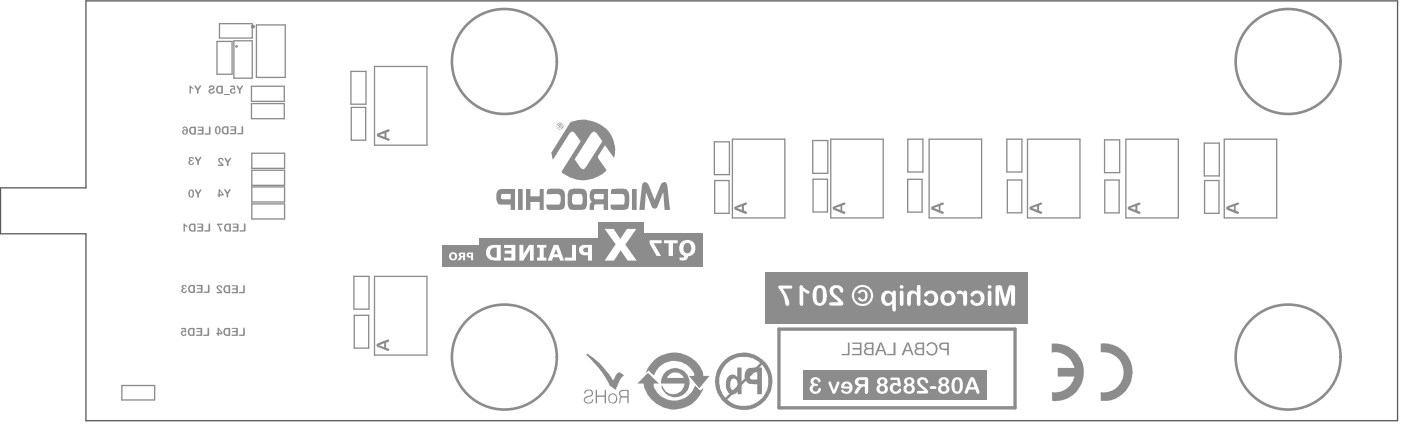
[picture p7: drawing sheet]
<svg xmlns="http://www.w3.org/2000/svg" width="177mm" height="54mm" viewBox="0 0 177 54" stroke-linecap="round" stroke-linejoin="round" font-family="sans-serif">
<g fill="none" stroke="#8c8c8c" stroke-width=".17">
<path d="M27.5 5.2h1.9v4.2h-1.9zM27.8 3h4.2v1.8h-4.2zM29.6 5.2h2.4v4.7h-2.4zM31.8 10.9h4.2v1.9h-4.2zM31.8 13.1h4.2v1.9h-4.2zM31.9 19.4h4.1v1.9h-4.1zM32.5 3.2h3.6v6.6h-3.6zM44.4 9h2v4.2h-2zM44.5 13.6h1.8v4.1h-1.8zM47.4 8.4h6.7v10h-6.7zM90.5 17.9h1.9v4.2h-1.9zM92.8 17.6h6.6v10h-6.6z"/>
<path d="M102.9 17.8h1.9v4.1h-1.9zM105.2 17.6h6.7v10h-6.7zM115 17.6h1.9v4.2h-1.9zM117.7 17.6h6.6v10h-6.6zM127.5 17.6h1.9v4.2h-1.9zM130.1 17.6h6.7v10h-6.7zM139.9 17.7h1.9v4.1h-1.9zM142.6 17.6h6.6v10h-6.6zM152.5 18.1h1.9v4.1h-1.9zM155.1 17.6h6.6v10h-6.6zM31.9 21.5h4.1v1.9h-4.1zM31.9 23.6h4.1v1.9h-4.1z"/>
<path d="M31.9 25.8h4.1v1.9h-4.1zM44.8 34.9h1.9v4.2h-1.9zM44.9 39.9h1.8v4.1h-1.8zM47.4 35h6.7v9.9h-6.7zM90.5 22.8h1.8v4.2h-1.8zM103 22.7h1.8v4.1h-1.8zM115 22.7h1.8v4.1h-1.8zM127.6 22.8h1.8v4.1h-1.8zM139.9 22.8h1.9v4.1h-1.9zM152.6 22.8h1.8v4.2h-1.8zM15.4 48.8h4.2v1.8h-4.2z"/>
</g>
<path d="M98.7 41.6h29.9v10h-29.9z" fill="none" stroke="#8c8c8c" stroke-width=".42"/>
<g fill="#8c8c8c">
<path d="M24.7 24l.1-.1 .3 .5 .3-.5 .1 .1-.3 .6v.4l-.2-.1a.88 .88 0 0 0-.3-.8z"/>
<path d="M24.7 19.9l.1-.1 .3 .4 .3-.4 .1 .1-.3 .5v.5l-.2-.1a.88 .88 0 0 0-.3-.8z"/>
<path d="M24 19.9h.1a.31 .31 0 0 1 .3-.1 .31 .31 0 0 1 .2 .3h-.2a.15 .15 0 0 0-.2-.1 .15 .15 0 0 0-.1 .2 .15 .15 0 0 0 .2 0v.2a.19 .19 0 0 0-.2 0 .19 .19 0 0 0 0 .3 .19 .19 0 0 0 .3-.1l.1-.1a.32 .32 0 0 1-.2 .4 .32 .32 0 0 1-.4-.2v-.3l.1-.1-.1-.1z"/>
<path d="M24.6 10.8h.2l.3 .4 .2-.4 .2 .1-.4 .5v.4h-.2a.88 .88 0 0 0-.2-.8z"/>
<path d="M24 10.8h.1l.4 .3v.2l-.3-.2v.7h-.2z"/>
<path d="M30.8 36.1l.1-.1 .1 .2v.8l-.1 .1h-.6v-.2h.5z"/>
<path d="M29.4 36.1h.7v1l-.8-.1 .1-.1h.5v-.3h-.5l.1-.1h.4v-.3h-.5z"/>
<path d="M27.5 36.1h.1a.33 .33 0 0 1 .5 .1 .11 .11 0 0 1 0 .2 .11 .11 0 0 1-.1 0 .19 .19 0 0 0-.2-.2 .19 .19 0 0 0-.2 .1 .19 .19 0 0 0 .1 .2l.4 .4v.1l-.6 .1v-.2h.4l-.2-.2a.47 .47 0 0 1-.2-.6z"/>
<path d="M26.3 36h.2v.1v.9h-.7v-.1h.5z"/>
<path d="M24.9 36l.8 .1-.1 .9h-.7v-.1h.5v-.3h-.5v-.1h.5v-.3h-.5z"/>
<path d="M23 36.1h.2a.26 .26 0 0 1 .3-.1 .26 .26 0 0 1 .1 .3h-.1a.17 .17 0 0 0-.1-.1 .17 .17 0 0 0-.2 .2l.3 .1a.11 .11 0 0 1-.1 .1 .11 .11 0 0 1-.1 0 .18 .18 0 0 0-.2 .2 .18 .18 0 0 0 .2 .1 .18 .18 0 0 0 .2-.2 .11 .11 0 0 1 .2 .1 .11 .11 0 0 1-.1 .1 .35 .35 0 0 1-.5 .1 .35 .35 0 0 1 0-.5l-.1-.2z"/>
<path d="M28.4 23.9h.1l.3 .4 .3-.4 .1 .1-.3 .5v.4h-.2a.88 .88 0 0 0-.3-.8z"/>
<path d="M28.4 20l.2-.1 .3 .5 .2-.5 .2 .1-.4 .6v.4l-.2-.1a.88 .88 0 0 0-.2-.8z"/>
<path d="M27.6 20.1h.1a.33 .33 0 0 1 .4-.1 .33 .33 0 0 1 .2 .3h-.1a.2 .2 0 0 0-.2-.2 .2 .2 0 0 0-.2 .2 .2 .2 0 0 0 .2 .2l.3 .2v.2h-.7v-.1h.5l-.2-.1a.54 .54 0 0 1-.3-.6z"/>
<path d="M30.6 16l.1-.1 .1 .2v.8l-.1 .1h-.6v-.2h.5z"/>
<path d="M29.2 16h.7v1l-.8-.1 .1-.1h.5v-.3h-.5v-.1h.5v-.3h-.5z"/>
<path d="M26.5 16h.1l.1 .1v.8l-.1 .1h-.6v-.1h.5z"/>
<path d="M25 16l.8 .1-.1 .9h-.7v-.1h.6v-.3h-.5v-.2h.5v-.3h-.6z"/>
<path d="M30.8 41.5l.1-.1 .1 .2v.8l-.1 .1h-.6v-.2h.5z"/>
<path d="M29.4 41.5h.7v1l-.8-.1 .1-.1h.5v-.3h-.5l.1-.2h.4v-.2h-.5z"/>
<path d="M26.3 41.5l.1-.1 .1 .2v.9h-.7v-.2h.5z"/>
<path d="M24.9 41.5h.7v1l-.8-.1 .1-.1h.5v-.3h-.5v-.1h.5v-.3h-.5z"/>
<path d="M23 41.5h.5v.1l.1 .4-.1 .1a.2 .2 0 0 0-.3-.1 .2 .2 0 0 0-.1 .2 .2 .2 0 0 0 .3 .1 .11 .11 0 0 1 .1-.1 .11 .11 0 0 1 .1 .1 .36 .36 0 0 1-.5 .2 .36 .36 0 0 1-.2-.5 .36 .36 0 0 1 .5-.2v-.2h-.4z"/>
<path d="M30.9 28.3l.1-.1 .1 .2v.8l-.1 .1h-.6v-.2h.5z"/>
<path d="M29.5 28.3h.7v1l-.8-.1 .1-.1h.5v-.3h-.5v-.1h.5v-.3h-.5z"/>
<path d="M27.5 28.3h.7l-.1 .1h-.4l.3 .6a.14 .14 0 0 1 .1 .2 .14 .14 0 0 1-.2 .1 .14 .14 0 0 1-.1-.2l-.1-.4z"/>
<path d="M26.4 28.3l.1-.1 .1 .2v.8l-.1 .1h-.6v-.2h.5z"/>
<path d="M25 28.3h.7v1l-.8-.1 .1-.1h.5v-.3h-.5l.1-.1h.4v-.3h-.5z"/>
<path d="M23.3 28.3v-.1l.5 .4-.2 .1-.2-.1v.7h-.1z"/>
<path d="M30 10.8h.1l.3 .4 .2-.4 .2 .1-.3 .5v.4h-.2a.88 .88 0 0 0-.3-.8z"/>
<path d="M29.2 10.9l.5-.1 .1 .5a.11 .11 0 0 1-.1 .1 .11 .11 0 0 1-.1-.1 .2 .2 0 0 0-.3 .1 .2 .2 0 0 0 .1 .3 .2 .2 0 0 0 .3-.2 .25 .25 0 0 1 0 .3 .25 .25 0 0 1-.3 0 .34 .34 0 0 1-.3-.4 .34 .34 0 0 1 .5-.2v-.2h-.4z"/>
<path d="M28.4 11.9h.7v.1h-.7z"/>
<path d="M26.5 11a.39 .39 0 0 1 .4-.2 .39 .39 0 0 1 .3 .4l-.3 .2a.2 .2 0 0 0-.2 0 .2 .2 0 0 0 0 .3 .36 .36 0 0 0 .4-.2 .27 .27 0 0 1 0 .3 .27 .27 0 0 1-.3 0 .32 .32 0 0 1-.4-.3 .32 .32 0 0 1 .4-.3h.1a.14 .14 0 0 0 0-.2 .14 .14 0 0 0-.2 0l-.1 .1a.11 .11 0 0 1-.1 0 .11 .11 0 0 1 0-.1z"/>
<path d="M23.9 24.1v.5a.37 .37 0 0 0 .4 .4 .37 .37 0 0 0 .3-.6 .36 .36 0 0 0-.2-.4 .36 .36 0 0 0-.5 .1zM24.1 24.1a.24 .24 0 0 1 .3 .1 .24 .24 0 0 1 0 .3v.1a.19 .19 0 0 1-.2 .3 .19 .19 0 0 1-.1-.3z"/>
<path d="M47.7 43.6v.1l.1 .2 1.2 .4a.17 .17 0 0 0 .3 0 .17 .17 0 0 0-.2-.2l-.2-.1v-.7l.2-.1a.16 .16 0 0 0 .2-.2 .16 .16 0 0 0-.3 0l-1 .4zM48 43.7l.7-.3v.5z"/>
<path d="M47.8 16.9v.4l1.2 .4a.17 .17 0 0 0 .3 0 .17 .17 0 0 0-.1-.2l-.3-.1v-.6l.3-.1a.19 .19 0 0 0 .2-.3 .2 .2 0 0 0-.4 0zM48.1 17.1l.6-.2v.4z"/>
<path d="M118 26.1a.27 .27 0 0 0-.1 .4 .27 .27 0 0 0 .3 .1l1 .4a.17 .17 0 0 0 .3-.1 .17 .17 0 0 0-.2-.2l-.2-.1v-.6l.2-.1a.16 .16 0 0 0 .2-.2 .16 .16 0 0 0-.3 0zM118.3 26.3l.6-.2v.5z"/>
<path d="M155.4 26.1a.28 .28 0 0 0-.1 .3 .28 .28 0 0 0 .3 .2l1 .4a.19 .19 0 0 0 .3 0 .19 .19 0 0 0-.2-.3l-.2-.1v-.6l.2-.1a.17 .17 0 0 0 .2-.1 .17 .17 0 0 0 0-.2 .17 .17 0 0 0-.3 .1zM155.6 26.3l.7-.2v.5z"/>
<path d="M28.4 36.2l-.1 .3a.47 .47 0 0 0 .5 .6l.4-.1v-.9h-.6zM28.5 36.3l.4-.1v.7h-.1a.38 .38 0 0 1-.3-.6z"/>
<path d="M23.9 36.2a.54 .54 0 0 0 .3 .8h.5v-.9l-.6-.1zM24.1 36.3l.1-.1h.3v.7h-.2a.36 .36 0 0 1-.2-.6z"/>
<path d="M27.7 24v.6l-.2 .1h.2v.2h.1v-.2h.5l.1-.1-.6-.7zM27.8 24.1l.3 .5h-.3z"/>
<path d="M28.1 16.1v.3a.47 .47 0 0 0 .5 .6l.3-.1v-.9h-.5zM28.3 16.2l.4-.1v.7h-.1a.38 .38 0 0 1-.3-.6z"/>
<path d="M27.3 16.1l-.1 .4a.36 .36 0 0 0 .2 .4 .36 .36 0 0 0 .5-.2v-.2a.36 .36 0 0 0 0-.4 .36 .36 0 0 0-.4-.1zM27.5 16.1a.19 .19 0 0 1 .2 .1 .19 .19 0 0 1 .1 .2l-.1 .2a.18 .18 0 0 1-.2 .3 .18 .18 0 0 1-.1-.3z"/>
<path d="M24 16.2v.2a.47 .47 0 0 0 .4 .6h.4v-.9l-.6-.1zM24.2 16.3l.4-.1v.7h-.1a.38 .38 0 0 1-.3-.6z"/>
<path d="M23.1 16.1l.1 .2a.25 .25 0 0 1 .3-.2 .25 .25 0 0 1 .1 .4 .34 .34 0 0 0-.4 0 .34 .34 0 0 0 0 .5 .34 .34 0 0 0 .5-.1l.1-.2a.53 .53 0 0 0-.4-.7zM23.2 16.7a.2 .2 0 0 1 .4 0 .2 .2 0 0 1-.4 0z"/>
<path d="M93 26.2v.2l.1 .2 1.2 .4a.17 .17 0 0 0 .3 0 .18 .18 0 0 0-.2-.3l-.2-.1v-.6l.2-.1a.16 .16 0 0 0 .2-.2 .16 .16 0 0 0-.3 0zM93.3 26.3l.7-.2v.5z"/>
<path d="M105.5 26.2v.3l1.3 .5a.17 .17 0 0 0 .2 0 .17 .17 0 0 0-.1-.3l-.2-.1v-.6l.2-.1a.18 .18 0 0 0 .2-.1 .18 .18 0 0 0-.1-.2 .18 .18 0 0 0-.2 .1zM105.8 26.3l.7-.2v.5z"/>
<path d="M130.4 26.2v.2l.1 .2 1.2 .4a.18 .18 0 0 0 .3-.1 .18 .18 0 0 0-.2-.2l-.2-.1v-.6l.2-.1a.17 .17 0 0 0 .2-.1 .17 .17 0 0 0-.1-.2 .17 .17 0 0 0-.2 .1zM130.7 26.3l.7-.2v.5z"/>
<path d="M142.9 26.2l-.1 .2 .1 .1 1.2 .5a.18 .18 0 0 0 .3 0 .18 .18 0 0 0-.1-.3l-.2-.1v-.6l.2-.1a.17 .17 0 0 0 .1-.2 .17 .17 0 0 0-.3 0zM143.2 26.3l.6-.2v.5z"/>
<path d="M28.4 41.6l-.1 .2a.47 .47 0 0 0 .5 .7l.4-.1v-.9h-.6zM28.5 41.7l.4-.1v.7h-.1a.38 .38 0 0 1-.3-.6z"/>
<path d="M27.6 41.5v.6h-.2v.1l.2 .1v.2h.1v-.2h.4l.1-.2-.5-.7zM27.7 41.7l.3 .4h-.3z"/>
<path d="M23.9 41.6a.54 .54 0 0 0 .3 .9l.4-.1v-.9h-.5zM24 41.8l.1-.2h.3v.7h-.1a.36 .36 0 0 1-.3-.5z"/>
<path d="M28.4 28.4v.3a.47 .47 0 0 0 .5 .6l.3-.1v-.9h-.5zM28.6 28.5l.4-.1v.7h-.1a.38 .38 0 0 1-.3-.6z"/>
<path d="M24 28.4l-.1 .3a.47 .47 0 0 0 .5 .6l.4-.1v-.9h-.6zM24.1 28.5l.5-.1v.7h-.2a.38 .38 0 0 1-.3-.6z"/>
<path d="M27.4 11l-.1 .2 .1 .3a.44 .44 0 0 0 .4 .3h.4v-.9l-.6-.1zM27.6 11.1l.4-.1v.7h-.2a.38 .38 0 0 1-.2-.6z"/>
</g>
<path d="M56.1 31.1h4.7v2.6h-4.7z" fill-rule="evenodd" fill="#8c8c8c"/>
<g fill="#fff">
<path d="M59.1 32.1a.36 .36 0 0 0 .4 .5h.2v.3h.2v-1h-.6zM59.4 32.2l.3-.1v.3a.21 .21 0 0 1-.3 0 .21 .21 0 0 1 0-.2z"/>
<path d="M58.4 32.2l.3-.1v.3a.2 .2 0 0 1-.3 0 .2 .2 0 0 1 0-.2zM58.1 32.1v.2l.2 .2-.4 .4h.4l.2-.4h.2v.4h.2v-1h-.6z"/>
<path d="M56.9 32.4a.52 .52 0 0 0 1 0 .52 .52 0 0 0-1 0zM57.2 32.2a.3 .3 0 0 1 .4 0 .3 .3 0 0 1 0 .5 .26 .26 0 0 1-.4 0 .26 .26 0 0 1-.1-.3z"/>
</g>
<path d="M75.8 28.1h5.7v5.6h-5.7z" fill-rule="evenodd" fill="#8c8c8c"/>
<path d="M76.6 29h1.1l.9 1.2 .8-1.2h1.2l-1.4 1.9 1.4 2.1h-1.1l-.9-1.3-.8 1.3h-1.2l1.4-2.1z" fill="#fff"/>
<g fill="#8c8c8c">
<path d="M117.4 43.5h.1a.78 .78 0 0 1 1 0 .78 .78 0 0 1 .2 .9 .72 .72 0 0 1-.7 .6 .72 .72 0 0 1-.7-.6h.2a.52 .52 0 0 0 .6 .3 .52 .52 0 0 0 .4-.6 .52 .52 0 0 0-.3-.6 .52 .52 0 0 0-.6 .3l-.3-.1z"/>
<path d="M113.2 43.3h.2v1.6h-1v-.1h.8z"/>
<path d="M107.9 43.3h1.2v1.6h-1.2v-.1h1v-.6h-.9v-.2h.9v-.5h-1z"/>
<path d="M107.4 43.3h.2v1.6h-1v-.1h.8z"/>
<path d="M92.2 47.7a1.77 1.77 0 0 0 .3 2.1l.2 .1 .4-.1 .3-.3v.4h.5v-3.4h-.5v1.2a.72 .72 0 0 0-1.2 0zM92.6 48a.44 .44 0 0 1 .5-.1 .44 .44 0 0 1 .3 .4 .77 .77 0 0 1-.5 1.1 .73 .73 0 0 1-.4-1zM94.5 46.8a1.12 1.12 0 0 0 .6 1.7l.8 .1v1.3h.6v-3.4h-1.6zM95 47.2l.2-.1h.7v.9h-.3a.54 .54 0 0 1-.6-.2 .54 .54 0 0 1 0-.6zM90.6 48.3a3.6 3.6 0 0 0 7.2 0 3.6 3.6 0 0 0-7.2 0zM91.1 48.2a3.1 3.1 0 0 1 6.2 0 3.1 3.1 0 0 1-6.2 0zM91.6 50.5l.3 .3 4.8-4.9-.2-.2z"/>
<path d="M119 43.5a.51 .51 0 0 0 0 .6 .51 .51 0 0 0 .5 .2h.5v.6h.2v-1.6h-1zM119.2 43.6l.2-.1h.6v.6h-.5a.33 .33 0 0 1-.3-.5z"/>
<path d="M116 43.5l-.1 .3 .2 .3a.45 .45 0 0 0-.2 .5 .45 .45 0 0 0 .5 .3h.7v-1.6h-.9zM116.1 43.6l.3-.1h.4v.5h-.3a.32 .32 0 0 1-.4-.4zM116.1 44.3l.3-.1h.4v.6h-.4a.31 .31 0 0 1-.3-.2 .31 .31 0 0 1 0-.3z"/>
<path d="M114.9 43.3l-.7 1.6h.2l.2-.5h.7l.2 .5h.2l-.6-1.6zM115 43.5l.2 .8h-.5z"/>
<path d="M111.4 43.3l-.6 1.6h.3l.1-.5h.7l.2 .5h.2l-.6-1.6zM111.6 43.5l.3 .8h-.6z"/>
<path d="M109.5 43.5a.42 .42 0 0 0 .2 .6 .45 .45 0 0 0-.3 .5 .45 .45 0 0 0 .6 .3h.6v-1.6h-.8zM109.7 43.6l.2-.1h.5v.5h-.4a.31 .31 0 0 1-.3-.4zM109.7 44.3l.2-.1h.5v.6h-.4a.31 .31 0 0 1-.3-.2 .31 .31 0 0 1 0-.3z"/>
<path d="M74.3 44.8l.5 .6a10.6 10.6 0 0 1 2.4 3.4l.8 .5v-.1a3.7 3.7 0 0 1 1-1.7h.1l-.2-.1a.51 .51 0 0 0-.4-.3 .51 .51 0 0 0-.5 .3l-.3 .7-.1-.1a8.6 8.6 0 0 0-3.3-3.2zM78.6 49.6l.3-.2h.6v.7h-.5a.36 .36 0 0 1-.4-.1 .36 .36 0 0 1 0-.4zM78.5 49.4l-.1 .2a.43 .43 0 0 0 .3 .6l-.2 .1-.1 .7h.2v-.4a.26 .26 0 0 1 .1-.3 .26 .26 0 0 1 .2 0h.6v.7h.1v-1.7h-.9zM77.3 50a.5 .5 0 0 1 .7 .1 .5 .5 0 0 1-.1 .7 .44 .44 0 0 1-.6 0 .44 .44 0 0 1-.1-.6zM77.1 50a.68 .68 0 0 0 .5 1 .64 .64 0 0 0 .6-.7 .64 .64 0 0 0-.8-.5zM75.4 49.3v1.7h.2v-.8h1v.8h.2v-1.7h-.2v.7h-1v-.7zM74.1 49.5l-.1 .3h.1a.4 .4 0 0 1 .5-.4 .4 .4 0 0 1 .3 .5l-.4 .2a.52 .52 0 0 0-.6 .6 .52 .52 0 0 0 .8 .3l.3-.1 .2-.4h-.2a.47 .47 0 0 1-.4 .4 .47 .47 0 0 1-.5-.3 .66 .66 0 0 1 .7-.4 .48 .48 0 0 0 .3-.7 .48 .48 0 0 0-.7-.2z"/>
</g>
<path d="M60.7 30.1h15.1v3.6h-15.1z" fill-rule="evenodd" fill="#8c8c8c"/>
<g fill="#fff">
<path d="M72.5 31h.5v2h-1.5v-.4h1z"/>
<path d="M68 31h1.2v.3h-.3v1.3h.3v.4h-1.2v-.4h.4v-1.3h-.4z"/>
<path d="M65.8 31h.5v1.1l.7-1.1h.6v2h-.5v-1.4l-.8 1.4h-.5z"/>
<path d="M63.8 31h1.5v2h-1.5v-.4h1v-.5h-.9v-.4h.9v-.3h-1z"/>
<path d="M73.4 31.3v.1a.7 .7 0 0 0 .7 .9h.4v.7h.5v-2h-.9a.76 .76 0 0 0-.7 .3zM73.9 31.5l.1-.1 .5-.1v.6h-.2a.34 .34 0 0 1-.4-.4z"/>
<path d="M70.1 31l-.7 2h.5l.1-.5h.8l.1 .5h.5l-.7-2zM70.4 31.5l.3 .7h-.5z"/>
<path d="M61.9 31.2a1.03 1.03 0 0 0-.3 1.2 1.03 1.03 0 0 0 1.1 .6h.7v-2h-1zM62.2 31.5l.3-.1 .4-.1v1.3h-.2a.65 .65 0 0 1-.6-.4 .65 .65 0 0 1 .1-.7z"/>
</g>
<path d="M81.5 29.5h7.4v4.3h-7.4z" fill-rule="evenodd" fill="#8c8c8c"/>
<g fill="#fff">
<path d="M84.1 30.4h1.7v.4h-.6v1.6h-.5v-1.6h-.6z"/>
<path d="M82.3 30.4h1.5v.4h-1l.9 1.6h-.5l-.9-1.6z"/>
<path d="M86.7 30.9a.52 .52 0 0 1 .6-.1 .52 .52 0 0 1 .3 .6 .52 .52 0 0 1-.5 .6 .52 .52 0 0 1-.6-.6zM86.2 30.7a1.18 1.18 0 0 0 .5 1.7 .46 .46 0 0 1-.6 .1v.4l.3 .1a.61 .61 0 0 0 .7-.6 1.04 1.04 0 0 0 .9-1.4 1.04 1.04 0 0 0-1.6-.4z"/>
</g>
<g fill="#8c8c8c">
<path d="M70.5 16a.45 .45 0 0 0 .9 0 .45 .45 0 0 0-.9 0zM63.1 24.1a1.65 1.65 0 0 0 .1 1.7l1.5 .1v.7h.5v-2.7h-1.7zM65.6 23.9v2.7h.6v-2.7zM72.2 15.5l-2.4 3.8 .2 .9 2.2-3.4a.35 .35 0 0 1 .3-.2 .35 .35 0 0 1 .3 .3l.7 1-2.4 3.8a4.1 4.1 0 0 0 5.7-.2l-1-1.4a.39 .39 0 0 1 .1-.5l.7-1.2 1.2 1.6a3.8 3.8 0 0 0-3.3-4.8l-.9-.1zM66.6 23.9v2.7h.6v-1.1h1.2v1.1h.5v-2.7h-.5v.9h-1.2v-.9zM69.3 24.1l-.1 .5 1.5-.1a.48 .48 0 0 1 .3 .6v.3a.45 .45 0 0 1-.3 .5h-1.5v.2a.46 .46 0 0 0 .6 .5h1a.72 .72 0 0 0 .8-1v-.8a.76 .76 0 0 0-.8-.9h-1.1h-.2zM72 24.1l-.1 .4v1.2a.69 .69 0 0 0 .8 .9h.9a.71 .71 0 0 0 .7-1v-.9a.74 .74 0 0 0-.8-.8h-.9zM74.9 24a1.09 1.09 0 0 0-.2 .9l.1 .5 .2 .1-.3 .4v.7h.5l.1-.7 .1-.1h1.1v.8h.5v-2.7h-1.8zM77.5 23.9l-.2 .6 1.6 .1a.41 .41 0 0 1 .2 .5v.4a.25 .25 0 0 1-.3 .4h-1.5v.4l.1 .1 .2 .2h1.3a.62 .62 0 0 0 .8-.8v-1.1a.79 .79 0 0 0-.8-.8zM80 23.9v2.7h.6v-2.7zM81.4 23.2l-.4 3.4h.6l.2-2.3 .7 1.8a.39 .39 0 0 0 .4 .3 .39 .39 0 0 0 .4-.3l.7-1.7 .2 2.2h.7l-.4-3.2a.42 .42 0 0 0-.3-.4 .42 .42 0 0 0-.5 .3l-.8 2-.7-1.9a.43 .43 0 0 0-.4-.3 .43 .43 0 0 0-.4 .1zM70.6 16a.37 .37 0 0 1 .7 0 .37 .37 0 0 1-.7 0zM63.5 24.6l.1-.1h1.1v.7h-1.1a.39 .39 0 0 1-.1-.6zM74.9 16.9v-.1a.34 .34 0 0 1 .6 0l.8 1.1-2.1 3.3a.36 .36 0 0 1-.3 .2 .36 .36 0 0 1-.4-.2l-.7-1.1zM72.5 24.7l.2-.2h.8a.46 .46 0 0 1 .3 .6v.4a.32 .32 0 0 1-.3 .4h-.7a.39 .39 0 0 1-.3-.5zM75.3 24.6l.1-.1h1.1v.7h-1.1a.39 .39 0 0 1-.1-.6zM70.7 15.8v.1l.1 .1-.1 .2 .2-.2h.1v.2h.1v-.5h-.2zM70.8 15.8h.2v.1h-.2z"/>
<path d="M82.8 45.6l-.8 1-.2 .6 .4-.3 .6 .6a2.58 2.58 0 0 1 1.7-1.7 2.71 2.71 0 0 1 3.4 1.7h1.2a3.6 3.6 0 0 0-3.4-2.9 4.3 4.3 0 0 0-2.9 1zM81.5 48.5a3.9 3.9 0 0 0 3.6 3.3 3.9 3.9 0 0 0 4-2.7l-.4 .3-.7-.6a2.72 2.72 0 0 1-2.6 1.9 2.53 2.53 0 0 1-2.6-2.1v-.1zM84.8 47.3l-.3 .5h2.1a1.22 1.22 0 0 0-1.8-.5zM84.1 47.3l.3-.4a1.84 1.84 0 0 1 2.5 .3 1.84 1.84 0 0 1-.1 2.5 1.82 1.82 0 0 1-3-.9h.1a1.44 1.44 0 0 0 1.5 1 1.44 1.44 0 0 0 1.3-1.3h-3l.1-.5zM80.7 48.5h2.8l-1.4-1.3zM87.3 47.5l1.3 1.6 1.3-1.6z"/>
</g>
<path d="M101.7 46.8h23.2v3.8h-23.2z" fill-rule="evenodd" fill="#8c8c8c"/>
<g fill="#fff">
<path d="M117.8 48.9l.1-.1h.5a.17 .17 0 0 1 .2 .2 .17 .17 0 0 1-.2 .2h-.5z"/>
<path d="M116.2 48h.1a.75 .75 0 0 1 .7-.3 .75 .75 0 0 1 .6 .6 .19 .19 0 0 1-.3 .2 .19 .19 0 0 1-.1-.3 .33 .33 0 0 0-.5-.1 .33 .33 0 0 0 0 .5l.3 .3a.85 .85 0 0 1 .5 .8l-1.2 .1a.17 .17 0 0 1-.2-.2 .17 .17 0 0 1 .2-.2h.8l-.4-.3a.96 .96 0 0 1-.5-1z"/>
<path d="M112.8 47.8l1-.1 .2 .2 .1 .7a.22 .22 0 0 1-.2 .3 .22 .22 0 0 1-.2-.1 .41 .41 0 0 0-.6 .1 .41 .41 0 0 0 .1 .5 .44 .44 0 0 0 .7-.2v-.1a.28 .28 0 0 1 .2 .3 .28 .28 0 0 1-.2 .3 .73 .73 0 0 1-1.1-.2 .73 .73 0 0 1 .3-1l.4-.1 .2 .1-.1-.5h-.8h-.1z"/>
<path d="M104.9 48.3h.1h.2l.4 1.1 .4-.9a.21 .21 0 0 1 .1-.3 .21 .21 0 0 1 .3 .2 .21 .21 0 0 1-.2 .2l-.3 .9a.28 .28 0 0 1-.3 .3 .28 .28 0 0 1-.2-.3l-.5-1z"/>
<path d="M102.7 47.9h.1a.68 .68 0 0 1 1.1 .4 .22 .22 0 0 1-.3 0 .22 .22 0 0 1-.1-.3 .3 .3 0 0 0-.5 .2 .3 .3 0 0 0 .4 .3 .15 .15 0 0 1 .2 .2 .16 .16 0 0 1-.3 .1 .36 .36 0 0 0-.4 .4 .36 .36 0 0 0 .4 .3 .36 .36 0 0 0 .4-.4 .2 .2 0 0 1 .3 .1 .2 .2 0 0 1-.1 .3 .7 .7 0 0 1-.9 .2 .7 .7 0 0 1-.3-.9l.2-.1a.58 .58 0 0 1-.2-.8z"/>
<path d="M122.9 47.8l-.7 1.6a.23 .23 0 0 0 .1 .4 .23 .23 0 0 0 .3-.3l.1-.2h.8l.1 .3a.23 .23 0 0 0 .4 .2 .23 .23 0 0 0 0-.4l-.5-1.3a.38 .38 0 0 0-.5-.4zM123.1 48.1l.3 .9h-.6z"/>
<path d="M120.8 47.9l-.3 .6 .1 .6a.7 .7 0 0 0 .7 .7 .7 .7 0 0 0 .6-.8v-.6a.72 .72 0 0 0-.4-.6 .72 .72 0 0 0-.7 .1zM121 48.1a.33 .33 0 0 1 .4-.1 .33 .33 0 0 1 .2 .4v.4a.7 .7 0 0 1-.3 .7 .56 .56 0 0 1-.4-.7z"/>
<path d="M119 48a.46 .46 0 0 0 .2 .7 .61 .61 0 0 0-.4 .7 .61 .61 0 0 0 .8 .4 .63 .63 0 0 0 .6-.4 .63 .63 0 0 0-.3-.8 .54 .54 0 0 0 .1-.7 .54 .54 0 0 0-.7-.2zM119.2 49.2a.36 .36 0 0 1 .7 0 .36 .36 0 0 1-.7 0zM119.2 48.3a.3 .3 0 0 1 .6 0 .3 .3 0 0 1-.6 0z"/>
<path d="M114.6 48a.45 .45 0 0 0 .2 .7 .6 .6 0 0 0-.3 .8 .6 .6 0 0 0 .8 .3 .58 .58 0 0 0 .5-.5 .58 .58 0 0 0-.3-.6 .55 .55 0 0 0 .2-.8 .55 .55 0 0 0-.8-.2zM114.8 49.2a.35 .35 0 0 1 .7 0 .35 .35 0 0 1-.7 0zM114.9 48.3a.31 .31 0 0 1 .6 0 .31 .31 0 0 1-.6 0z"/>
<path d="M111.2 47.9v.1a.48 .48 0 0 0 .2 .7l-.2 .1a.63 .63 0 0 0 0 .8 .63 .63 0 0 0 .7 .2 .57 .57 0 0 0 .6-.5 .57 .57 0 0 0-.4-.6 .54 .54 0 0 0 .2-.7 .54 .54 0 0 0-.6-.3zM111.4 49.2a.37 .37 0 0 1 .7 0 .37 .37 0 0 1-.7 0zM111.4 48.3a.3 .3 0 0 1 .6 0 .3 .3 0 0 1-.6 0z"/>
<path d="M108.4 48a.59 .59 0 0 0 .4 .8l-.2 .2-.2 .4a.22 .22 0 0 0 0 .4 .22 .22 0 0 0 .3-.2l.2-.3a.51 .51 0 0 1 .5-.4h.1v.7a.22 .22 0 0 0 .3 .2 .22 .22 0 0 0 .2-.2v-1.7l-.1-.2h-1.1l-.3 .1zM108.7 48.1l.2-.1h.6v.6h-.3a.33 .33 0 0 1-.4-.1 .33 .33 0 0 1-.1-.4z"/>
<path d="M106.6 48.6a.33 .33 0 0 0-.1 .3 .33 .33 0 0 0 .3 .2h.8a.44 .44 0 0 1-.3 .4 .44 .44 0 0 1-.5-.1 .16 .16 0 0 0-.3 0 .16 .16 0 0 0 .2 .2l.2 .1a.77 .77 0 0 0 1-.3 .77 .77 0 0 0-.3-1 .77 .77 0 0 0-1 .2zM107 48.6a.35 .35 0 0 1 .4-.1 .35 .35 0 0 1 .2 .4h-.7z"/>
</g>
<path d="M133.2 43.5v1.1a2.54 2.54 0 0 1 2.9 1.9h-2.1v1.1h2.1a2.46 2.46 0 0 1-2.8 2v1.1h.2a3.6 3.6 0 0 0 3.8-3.8 3.6 3.6 0 0 0-4.1-3.4zM139.4 43.5v1h.2a2.53 2.53 0 0 1 2.7 2.6 2.53 2.53 0 0 1-2.9 2.5v1.1h.2a3.6 3.6 0 0 0 3.9-3.7 3.6 3.6 0 0 0-4.1-3.5z" fill="#8c8c8c"/>
<path d="M97 34.4h33.2v6.5h-33.2z" fill-rule="evenodd" fill="#8c8c8c"/>
<g fill="#fff">
<path d="M126.1 36.2l.2-.1h.5l.1 .1 .4 1.6 .5-1.6 .1-.1h.6l.1 .2v2.1a.26 .26 0 0 1-.3 .3 .26 .26 0 0 1-.2-.3v-1.8l-.4 1.7a.4 .4 0 0 1-.6 .3l-.1-.1-.5-1.9v1.8a.24 .24 0 0 1-.2 .3 .24 .24 0 0 1-.2-.3z"/>
<path d="M123 37l.2-.1a.98 .98 0 0 1 1.5 .6 .98 .98 0 0 1-1.1 1.2l-.1-.1a.54 .54 0 0 1-.5-.7 .55 .55 0 0 1 .5 .4 .55 .55 0 0 0 .7-.3 .55 .55 0 0 0-.1-.6 .48 .48 0 0 0-.4-.3 .48 .48 0 0 0-.4 .4 .26 .26 0 0 1-.4-.2 .26 .26 0 0 1 .1-.3z"/>
<path d="M121.2 36.9a.5 .5 0 0 1 .8 .1 .24 .24 0 0 1 .3-.3 .24 .24 0 0 1 .2 .4v1.3a.26 .26 0 0 1-.3 .3 .26 .26 0 0 1-.2-.3v-.6a.47 .47 0 0 0-.4-.6h-.3l-.2-.2z"/>
<path d="M117.1 37h.1a.98 .98 0 0 1 1.5 .1 .98 .98 0 0 1-.3 1.4 .98 .98 0 0 1-1.4-.4 .23 .23 0 0 1 .2-.2 .23 .23 0 0 1 .3 .2 .5 .5 0 0 0 .7 .1 .5 .5 0 0 0 .1-.6 .48 .48 0 0 0-.4-.5 .48 .48 0 0 0-.5 .4 .22 .22 0 0 1-.3-.1 .22 .22 0 0 1 0-.3z"/>
<path d="M115.2 36.8h.1a.73 .73 0 0 1 .8 .2v-.7a.24 .24 0 0 1 .3-.3 .24 .24 0 0 1 .2 .3v2.1a.24 .24 0 0 1-.2 .3 .24 .24 0 0 1-.3-.3v-.7a.42 .42 0 0 0-.1-.5 .42 .42 0 0 0-.6 .1v1.1a.24 .24 0 0 1-.3 .3 .24 .24 0 0 1-.2-.3v-1.1z"/>
<path d="M105.2 36.4a.9 .9 0 0 1 .9-.3 .9 .9 0 0 1 .7 .7 .24 .24 0 0 1-.3 .2 .24 .24 0 0 1-.2-.3 .43 .43 0 0 0-.7-.1 .43 .43 0 0 0 .2 .7l.6 .5a.6 .6 0 0 1 .4 .8h-.2h-1.4a.22 .22 0 0 1-.2-.2 .22 .22 0 0 1 .3-.2h.9l-.7-.6a.9 .9 0 0 1-.3-1.2z"/>
<path d="M101.3 36.1h.3l.4 .5a.49 .49 0 0 1 .5 .5h-.1a.76 .76 0 0 1-.7-.3v1.6a.24 .24 0 0 1-.2 .3 .24 .24 0 0 1-.2-.3z"/>
<path d="M98.6 36.2l1.4-.1a.22 .22 0 0 1 .4 .2 .22 .22 0 0 1-.4 .2h-.9l.5 .7 .2 .5a.75 .75 0 0 1 0 1 .76 .76 0 0 1-.4-.8l-.3-.7-.5-.8z"/>
<path d="M125.1 36.9v1.5a.24 .24 0 0 0 .2 .3 .24 .24 0 0 0 .3-.3v-1.4a.25 .25 0 0 0-.2-.2 .25 .25 0 0 0-.3 .1zM125.1 36.3a.25 .25 0 0 0 .5 0 .25 .25 0 0 0-.5 0z"/>
<path d="M119.3 37.1a.97 .97 0 0 0 .2 1.4 .97 .97 0 0 0 1.4-.4 .97 .97 0 0 0-.5-1.3 1.06 1.06 0 0 0-1.1 .3zM119.7 37.3a.5 .5 0 0 1 .6-.1 .5 .5 0 0 1 .3 .5l-.1 .1a.48 .48 0 0 1-.5 .5 .48 .48 0 0 1-.4-.6z"/>
<path d="M114 36.9v1.5a.24 .24 0 0 0 .2 .3 .24 .24 0 0 0 .2-.3v-1.4a.25 .25 0 0 0-.1-.3 .25 .25 0 0 0-.3 .2zM114 36.3a.24 .24 0 0 0 .4 0 .24 .24 0 0 0-.4 0z"/>
<path d="M111.7 37.1v.3a.88 .88 0 0 0 .8 1.3l.3-.1 .2-.2v.7a.25 .25 0 0 0 .2 .3 .25 .25 0 0 0 .3-.3v-2.1a.24 .24 0 0 0-.3-.2 .24 .24 0 0 0-.2 .3 .73 .73 0 0 0-1.3 0zM112.2 37.3a.49 .49 0 0 1 .6-.1 .49 .49 0 0 1 .2 .6 .48 .48 0 0 1-.5 .5 .48 .48 0 0 1-.4-.6z"/>
<path d="M108.8 36.8l-.2 .2 .3 .1a.37 .37 0 0 1 .5-.2 .37 .37 0 0 1 .2 .5 .35 .35 0 0 1-.3 .5 .35 .35 0 0 1-.4-.3l-.3 .1a.69 .69 0 0 0 .9 .3 .69 .69 0 0 0 .4-.9 .69 .69 0 0 0-1.1-.3zM107.9 37.4a1.36 1.36 0 0 0 2.7 0 1.36 1.36 0 0 0-2.7 0zM108.2 37.4a1.07 1.07 0 0 1 2.1 0 1.07 1.07 0 0 1-2.1 0z"/>
<path d="M103.2 36.4l-.2 .4-.1 .6a1.17 1.17 0 0 0 .6 1.2 .96 .96 0 0 0 1.2-1.1v-.4a.86 .86 0 0 0-.5-1 .86 .86 0 0 0-1 .3zM103.5 36.5a.45 .45 0 0 1 .6 .1 .45 .45 0 0 1 .1 .4v.2a1.44 1.44 0 0 1-.2 1.1 .46 .46 0 0 1-.6-.5v-.9z"/>
</g>
<circle cx="30" cy="5.9" r=".08" fill="none" stroke="#8c8c8c" stroke-width=".17"/>
<circle cx="32" cy="3.4" r=".12" fill="none" stroke="#8c8c8c" stroke-width=".25"/>
<g fill="none" stroke="#8c8c8c" stroke-width=".33">
<circle cx="63.9" cy="7.8" r="6.6"/>
<circle cx="163.2" cy="7.8" r="6.6"/>
<circle cx="63.9" cy="45.2" r="6.6"/>
<circle cx="163.2" cy="45.2" r="6.6"/>
</g>
<path d="M10.9 .1h166.1v53.1h-166.1v-23.6h-10.8v-5.8h10.8z" fill="none" stroke="#5a5a5a" stroke-width=".17"/>
</svg>
